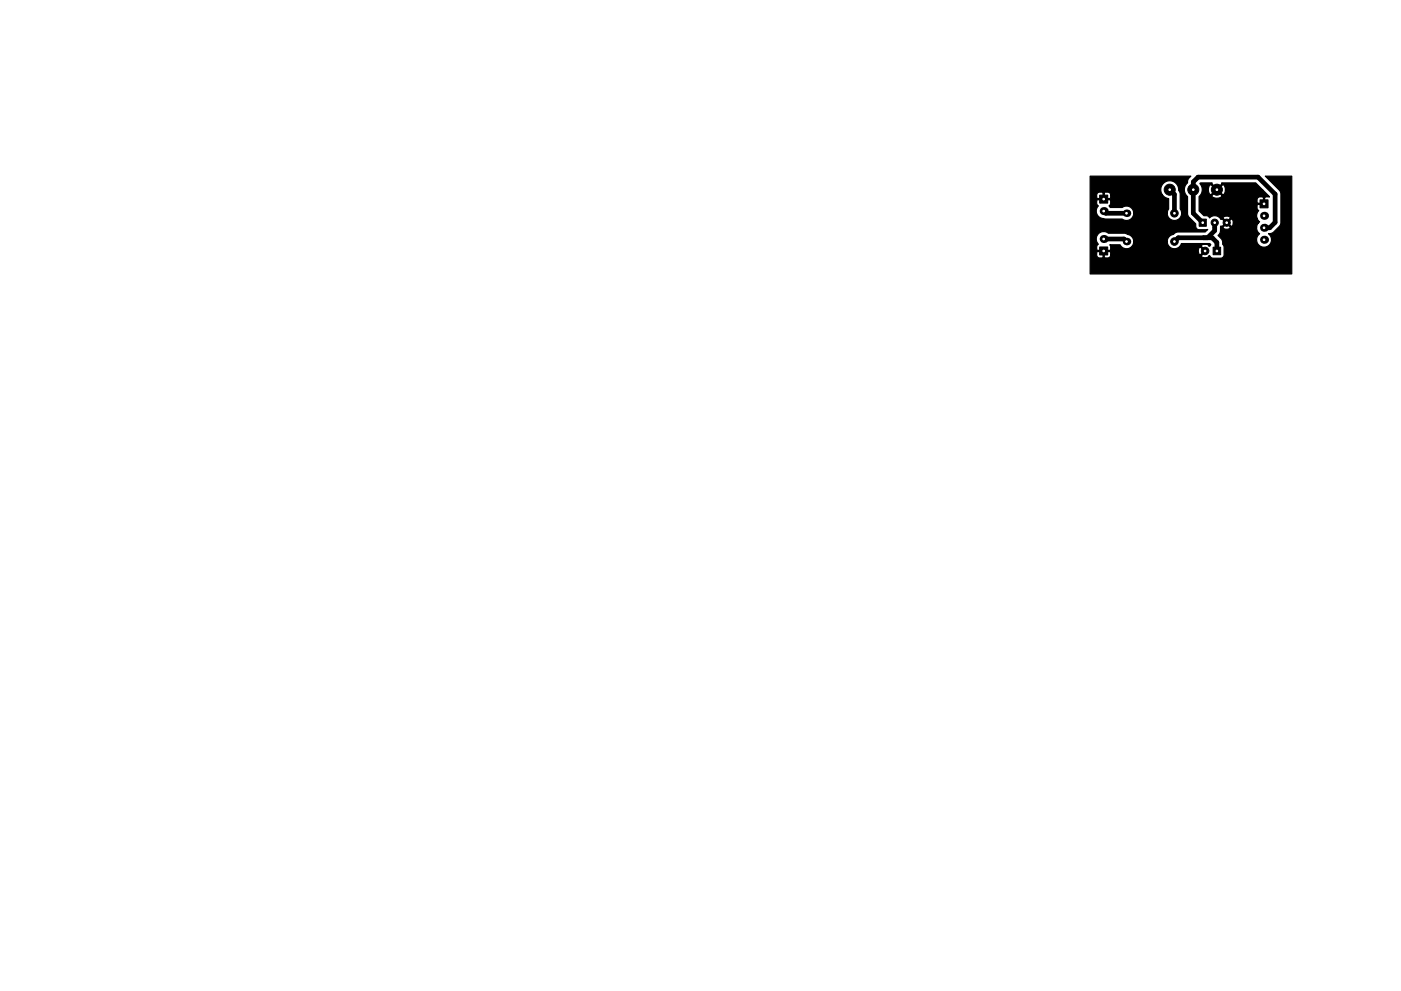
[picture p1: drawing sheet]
<svg xmlns="http://www.w3.org/2000/svg" width="297mm" height="210mm" viewBox="0 0 297 210" stroke-linecap="round" stroke-linejoin="round" font-family="sans-serif">
<g fill="#000" stroke="#000" stroke-width=".21">
<path d="M233.2 52.4h1.7v1.7h-1.7zM233.2 41.4h1.7v1.7h-1.7zM254.2 46.5h1.6v1.5h-1.6zM257.2 52.4h1.6v1.6h-1.6zM267.2 42.4h1.7v1.7h-1.7z"/>
<circle cx="248" cy="40.2" r="1.17"/>
<circle cx="249" cy="51.2" r=".8"/>
<circle cx="249" cy="45.2" r=".8"/>
<circle cx="253" cy="40.2" r="1.17"/>
<circle cx="255.5" cy="53.2" r=".8"/>
<circle cx="257.5" cy="47.2" r=".76"/>
<circle cx="258" cy="40.2" r="1.17"/>
<circle cx="260.1" cy="47.2" r=".76"/>
</g>
<g fill="#000">
<circle cx="234" cy="44.8" r=".85"/>
<circle cx="234" cy="50.7" r=".85"/>
<circle cx="238.8" cy="45.2" r=".8"/>
<circle cx="238.8" cy="51.2" r=".8"/>
<circle cx="268" cy="48.3" r=".85"/>
<circle cx="268" cy="50.9" r=".85"/>
<circle cx="268" cy="45.8" r=".85"/>
</g>
<path d="M234 44.8l.5 .4h4.3M234 50.7h4.3l.5 .5M248 40.2l1 1v4M249 51.2l.8-.8h7.2l1 1v1.8M255 47.2l-2-2v-6.6l1-1h12.7l3.7 3.6v6l-1.2 1.1h-1.2M257.5 47.2v1.7l-1.5 1.5" fill="none" stroke="#000" stroke-width="1"/>
<path d="M231.1 37.4h21.4l-.5 .5-.2 .8a2.06 2.06 0 0 0 0 3v3.4h-1.3l-.3-.8v-3.3l-.3-.6a1.91 1.91 0 0 0-2.4-2 1.91 1.91 0 0 0-1 3h-11l-.1-.4-.4-.2-1.1 .1-.2-.1h-.5a.64 .64 0 0 0-.7 .6v.6l.2 .1h1.2v-1.2h.2v1.2h1.2l.2-.1v-.6h11l.6 .5 .7 .2v2.2l-.3 .9h-7.1l-.1-.3a1.53 1.53 0 0 0-2.4-.9h-2.5l-.3-.3 .4-.5v-.7l-.2-.1h-2.6l-.2 .1v.7l.4 .5a1.66 1.66 0 0 0-.3 1.8 1.66 1.66 0 0 0 1.6 1h3.7a1.53 1.53 0 0 0 1.6 .1 1.53 1.53 0 0 0 .9-1.4h7.1v.2a1.53 1.53 0 0 0 1.7 1.4 1.53 1.53 0 0 0 1.3-1.7h1.3l.2 .8 1.5 1.6v.7l.3 .4 .4 .1h1.9l-.6 .5h-5.7l-.5 .1-.4 .3a1.75 1.75 0 0 0-1.4 1.6h-7.1l-.1-.3a2.3 2.3 0 0 0-1.9-1.4l-3.5-.1a1.58 1.58 0 0 0-2.1 .3 1.58 1.58 0 0 0 .1 2.1l-.4 .5v.7l.2 .1h2.6l.2-.1v-.6l-.2-.5h2.2l.1 .2a1.53 1.53 0 0 0 1.7 .6 1.53 1.53 0 0 0 1.1-1.5h7.1v.2a1.53 1.53 0 0 0 1.4 1.4 1.53 1.53 0 0 0 1.6-1.1h6l.2 .2-.4 .4-.1-.3-.3-.2h-.6l-.5 .2-.1 .3 1 .9h-.4l-.8-.8-.2 .1-.2 .7 .2 .8 .2 .1 .8-.9 .4 .1-.9 .8h-19.3v-.6l-.2-.1h-2.6l-.2 .1v.7l.2 .3 .3 .2h.7l.2-.1v-1.2h.2v1.2l.2 .1h.6a.64 .64 0 0 0 .6-.6h19.3l-.1 .1a.96 .96 0 0 0 1.6 0l.8 .6h1.7a.73 .73 0 0 0 .7-.8v-1.7l-.3-.4-.1-.9-.9-1 .6-.8v-1.1l.1-.2 .2 .1 .8-.8-.8-.7-.2 .1a1.49 1.49 0 0 0-2.5-.4l-.4-.4h-.8l-1-1.1v-3a1.89 1.89 0 0 0 .2-2.8l.1-.1h2.5l-.1 .2 1.1 1.1 1.1-1.1-.1-.2h7.2l1.5 1.5h-7.9l-.1-.7-.2-.3-.2-.1-1.1 1h-.4l-1.1-1a1.32 1.32 0 0 0 0 2.1l1.1-1.1h.4l1.1 1.1 .2-.1 .3-.9h7.9l1.2 1.2h-9.8l-1.1-1.1-1.1 1.1a1.32 1.32 0 0 0 2.2 0h9.8l.2 .2v.1h-.8l-.2 .1-1.1-.1-.4 .2-.1 1 .2 .1h1.2v-1.2h.2l.1 1.5h-1.5l-.2 .1 .1 .8 .3 .4-.5 .8 .1 .8h-5.6l-.1-.3-.6-.2-.8 .2-.1 .3 .8 .8 .8-.8h5.6l.6 .8-.3 .2h-5.3l-.2-.8h-.3l-.7 .7 .7 .8h.3l.2-.7h5.3l-.4 .9h-5.5l-.8-.8-.8 .8 .1 .3 .6 .1 .8-.1 .1-.3h5.5l.1 .7 .6 .7a1.58 1.58 0 0 0-.3 2.3 1.58 1.58 0 0 0 2.4 0 1.58 1.58 0 0 0-.3-2.3l1-.2 1.6-1.7 .1-6.5-.4-.9-2.9-2.9h5.6v20.7h-42.8z" fill="#000" stroke="#000" stroke-width=".25"/>
<g fill="#fff" stroke="#fff" stroke-width=".21">
<circle cx="255.5" cy="53.2" r=".17"/>
<circle cx="258" cy="53.2" r=".18"/>
<circle cx="268" cy="50.9" r=".18"/>
<circle cx="268" cy="48.3" r=".18"/>
<circle cx="268" cy="45.8" r=".18"/>
<circle cx="268" cy="43.2" r=".18"/>
<circle cx="234" cy="44.8" r=".17"/>
<circle cx="234" cy="42.2" r=".17"/>
<circle cx="234" cy="53.2" r=".17"/>
<circle cx="234" cy="50.7" r=".17"/>
<circle cx="255" cy="47.2" r=".17"/>
<circle cx="260.1" cy="47.2" r=".17"/>
<circle cx="257.5" cy="47.2" r=".17"/>
<circle cx="238.8" cy="45.2" r=".18"/>
<circle cx="249" cy="45.2" r=".18"/>
<circle cx="249" cy="51.2" r=".18"/>
<circle cx="238.8" cy="51.2" r=".18"/>
<circle cx="248" cy="40.2" r=".17"/>
<circle cx="253" cy="40.2" r=".17"/>
<circle cx="258" cy="40.2" r=".18"/>
</g>
</svg>
